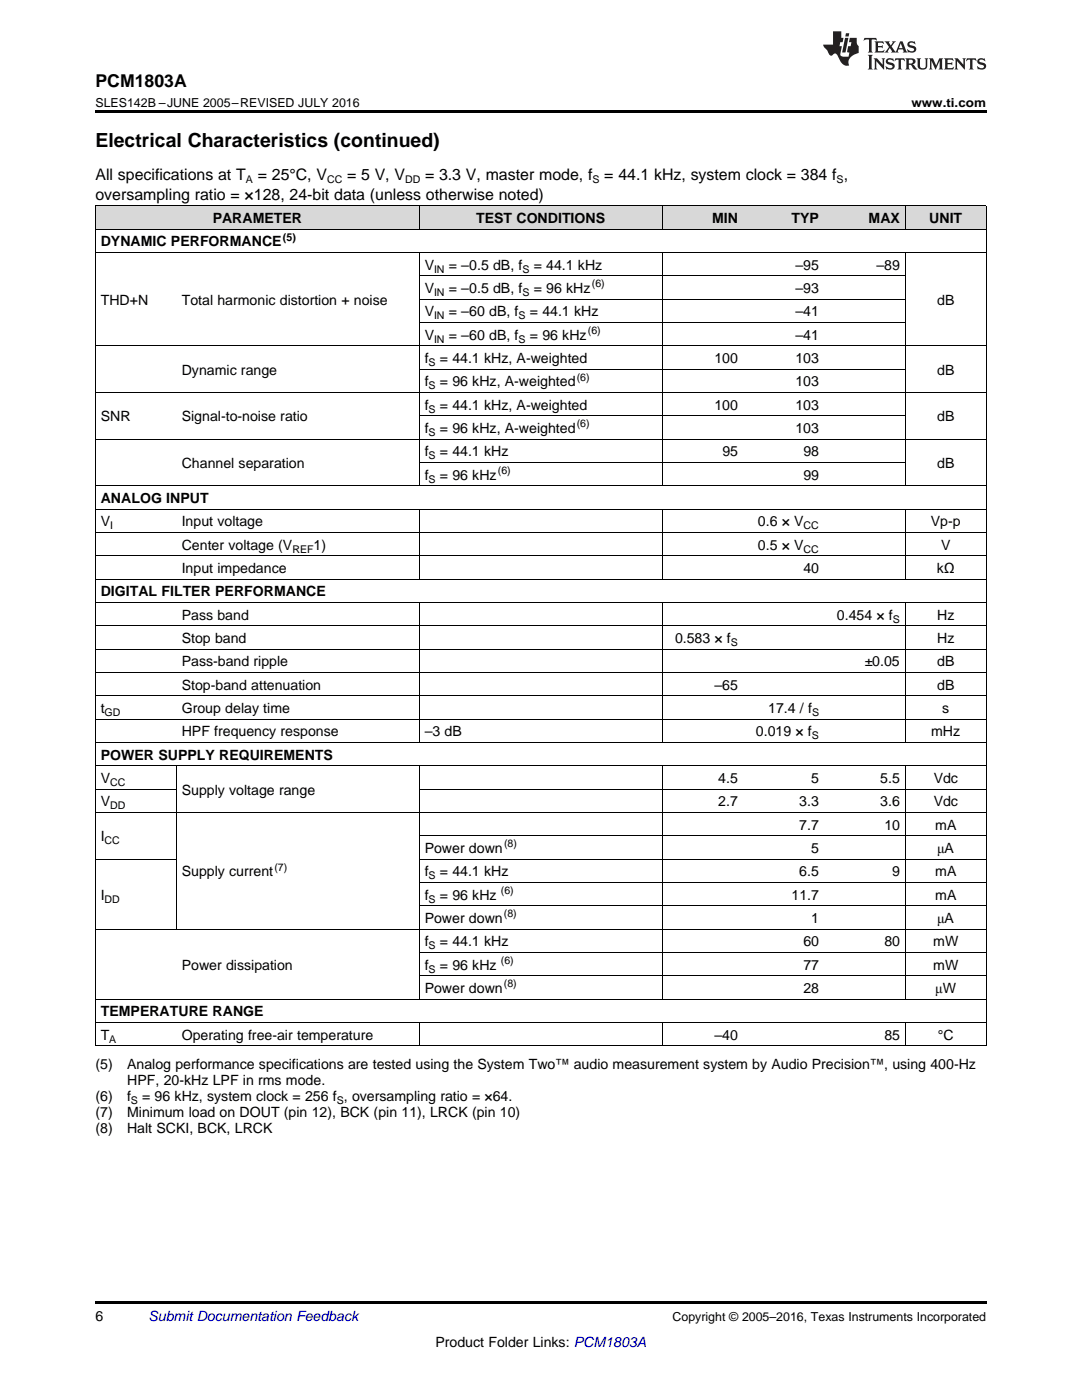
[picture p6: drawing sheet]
<svg xmlns="http://www.w3.org/2000/svg" width="216mm" height="279mm" viewBox="0 0 216 279" stroke-linecap="round" stroke-linejoin="round" font-family="sans-serif">
<defs><g id="words">
<text font-size="3.9" x="19" y="29.3">Electrical Characteristics (continued)</text>
<text font-size="3.5" x="19" y="17.3">PCM1803A</text>
<g font-size="3.2">
<text x="19" y="36">All specifications at T</text>
<text x="51.4" y="36">= 25°C, V</text>
<text x="69.3" y="36">= 5 V, V</text>
<text x="84.8" y="36">= 3.3 V, master mode, f</text>
<text x="120.6" y="36">= 44.1 kHz, system clock = 384 f ,</text>
<text x="19" y="39.9">oversampling ratio = ×128, 24-bit data (unless otherwise noted)</text>
</g>
<g font-size="2.8">
<text x="42.4" y="44.5">PARAMETER</text>
<text x="95" y="44.5">TEST CONDITIONS</text>
<text x="142.1" y="44.5">MIN</text>
<text x="157.9" y="44.5">TYP</text>
<text x="173.3" y="44.5">MAX</text>
<text x="185.4" y="44.5">UNIT</text>
<text x="20.1" y="49.2">DYNAMIC PERFORMANCE</text>
<text x="84.7" y="53.8">V</text>
<text x="89.6" y="53.8">= –0.5 dB, f</text>
<text x="106.5" y="53.8">= 44.1 kHz</text>
<text x="158.7" y="53.8">–95</text>
<text x="174.9" y="53.8">–89</text>
<text x="84.7" y="58.5">V</text>
<text x="89.6" y="58.5">= –0.5 dB, f</text>
<text x="106.5" y="58.5">= 96 kHz</text>
<text x="158.7" y="58.5">–93</text>
<text x="20.1" y="60.8">THD+N</text>
<text x="36.3" y="60.8">Total harmonic distortion + noise</text>
<text x="84.7" y="63.1">V</text>
<text x="89.6" y="63.1">= –60 dB, f</text>
<text x="105.7" y="63.1">= 44.1 kHz</text>
<text x="158.7" y="63.1">–41</text>
<text x="187" y="60.8">dB</text>
<text x="84.7" y="67.8">V</text>
<text x="89.6" y="67.8">= –60 dB, f</text>
<text x="105.7" y="67.8">= 96 kHz</text>
<text x="158.7" y="67.8">–41</text>
<text x="36.3" y="74.8">Dynamic range</text>
<text x="84.7" y="72.5">f</text>
<text x="84.7" y="77.1">f</text>
<text x="87.8" y="72.5">= 44.1 kHz, A-weighted</text>
<text x="87.8" y="77.1">= 96 kHz, A-weighted</text>
<text x="142.6" y="72.5">100</text>
<text x="158.7" y="72.5">103</text>
<text x="158.7" y="77.1">103</text>
<text x="187" y="74.8">dB</text>
<text x="84.7" y="81.8">f</text>
<text x="87.8" y="81.8">= 44.1 kHz, A-weighted</text>
<text x="142.6" y="81.8">100</text>
<text x="158.7" y="81.8">103</text>
<text x="20.1" y="84.1">SNR</text>
<text x="36.3" y="84.1">Signal-to-noise ratio</text>
<text x="84.7" y="86.4">f</text>
<text x="87.8" y="86.4">= 96 kHz, A-weighted</text>
<text x="158.7" y="86.4">103</text>
<text x="187" y="84.1">dB</text>
<text x="36.3" y="93.4">Channel separation</text>
<text x="84.7" y="91.1">f</text>
<text x="84.7" y="95.7">f</text>
<text x="87.8" y="91.1">= 44.1 kHz</text>
<text x="87.8" y="95.7">= 96 kHz</text>
<text x="144.1" y="91.1">95</text>
<text x="160.3" y="91.1">98</text>
<text x="160.3" y="95.7">99</text>
<text x="187" y="93.4">dB</text>
<text x="20.1" y="100.4">ANALOG INPUT</text>
<text x="20.1" y="105.1">V</text>
<text x="36.3" y="105.1">Input voltage</text>
<text x="151.2" y="105.1">0.6 × V</text>
<text x="185.7" y="105.1">Vp-p</text>
<text x="36.3" y="109.7">Center voltage (V</text>
<text x="62.6" y="109.7">1)</text>
<text x="151.2" y="109.7">0.5 × V</text>
<text x="187.8" y="109.7">V</text>
<text x="20.1" y="119">DIGITAL FILTER PERFORMANCE</text>
<text x="36.3" y="114.4">Input impedance</text>
<text x="160.3" y="114.4">40</text>
<text x="186.9" y="114.4">kΩ</text>
<text x="36.3" y="123.7">Pass band</text>
<text x="167" y="123.7">0.454 × f</text>
<text x="187" y="123.7">Hz</text>
<text x="36.3" y="128.3">Stop band</text>
<text x="134.7" y="128.3">0.583 × f</text>
<text x="187" y="128.3">Hz</text>
<text x="36.3" y="133">Pass-band ripple</text>
<text x="36.3" y="137.7">Stop-band attenuation</text>
<text x="142.6" y="137.7">–65</text>
<text x="172.5" y="133">±0.05</text>
<text x="187" y="133">dB</text>
<text x="187" y="137.7">dB</text>
<text x="20.1" y="142.3">t</text>
<text x="36.3" y="142.3">Group delay time</text>
<text x="153.3" y="142.3">17.4 / f</text>
<text x="188" y="142.3">s</text>
<text x="36.3" y="147">HPF frequency response</text>
<text x="84.7" y="147">–3 dB</text>
<text x="150.8" y="147">0.019 × f</text>
<text x="185.8" y="147">mHz</text>
<text x="20.1" y="151.6">POWER SUPPLY REQUIREMENTS</text>
<text x="20.1" y="156.3">V</text>
<text x="20.1" y="160.9">V</text>
<text x="36.3" y="158.6">Supply voltage range</text>
<text x="143.3" y="156.3">4.5</text>
<text x="143.3" y="160.9">2.7</text>
<text x="159.5" y="160.9">3.3</text>
<text x="161.9" y="156.3">5</text>
<text x="175.6" y="156.3">5.5</text>
<text x="175.6" y="160.9">3.6</text>
<text x="186.3" y="156.3">Vdc</text>
<text x="186.3" y="160.9">Vdc</text>
<text x="20.1" y="167.9">I</text>
<text x="159.5" y="165.6">7.7</text>
<text x="176.5" y="165.6">10</text>
<text x="186.6" y="165.6">mA</text>
<text x="84.7" y="170.3">Power down</text>
<text x="161.9" y="170.3">5</text>
<text x="187" y="170.3">μA</text>
<text x="20.1" y="179.6">I</text>
<text x="36.3" y="174.9">Supply current</text>
<text x="84.7" y="174.9">f</text>
<text x="84.7" y="179.6">f</text>
<text x="87.8" y="174.9">= 44.1 kHz</text>
<text x="87.8" y="179.6">= 96 kHz</text>
<text x="157.9" y="179.6">11.7</text>
<text x="159.5" y="174.9">6.5</text>
<text x="178" y="174.9">9</text>
<text x="186.6" y="174.9">mA</text>
<text x="186.6" y="179.6">mA</text>
<text x="84.7" y="184.2">Power down</text>
<text x="161.9" y="184.2">1</text>
<text x="187" y="184.2">μA</text>
<text x="84.7" y="188.9">f</text>
<text x="87.8" y="188.9">= 44.1 kHz</text>
<text x="160.3" y="188.9">60</text>
<text x="176.5" y="188.9">80</text>
<text x="186.2" y="188.9">mW</text>
<text x="36.3" y="193.5">Power dissipation</text>
<text x="84.7" y="193.5">f</text>
<text x="87.8" y="193.5">= 96 kHz</text>
<text x="160.3" y="193.5">77</text>
<text x="186.2" y="193.5">mW</text>
<text x="20.1" y="202.8">TEMPERATURE RANGE</text>
<text x="84.7" y="198.2">Power down</text>
<text x="160.3" y="198.2">28</text>
<text x="186.6" y="198.2">μW</text>
<text x="20.1" y="207.5">T</text>
<text x="36.3" y="207.5">Operating free-air temperature</text>
<text x="142.6" y="207.5">–40</text>
<text x="176.5" y="207.5">85</text>
<text x="187.1" y="207.5">°C</text>
<text x="19" y="213.4">(5)</text>
<text x="25.4" y="213.4">Analog performance specifications are tested using the System Two™ audio measurement system by Audio Precision™, using 400-Hz</text>
<text x="19" y="219.7">(6)</text>
<text x="25.4" y="219.7">f</text>
<text x="25.4" y="216.5">HPF, 20-kHz LPF in rms mode.</text>
<text x="28.4" y="219.7">= 96 kHz, system clock = 256 f , oversampling ratio = ×64.</text>
<text x="19" y="222.9">(7)</text>
<text x="19" y="226.1">(8)</text>
<text x="25.4" y="222.9">Minimum load on DOUT (pin 12), BCK (pin 11), LRCK (pin 10)</text>
<text x="25.4" y="226.1">Halt SCKI, BCK, LRCK</text>
<text x="19" y="263.6">6</text>
<text x="86.9" y="268.9">Product Folder Links: PCM1803A</text>
</g>
<text font-size="2.8" fill="#0000c8" x="29.6" y="263.6">Submit Documentation Feedback</text>
<g font-size="2.5">
<text x="19" y="21.4">SLES142B –JUNE 2005–REVISED JULY 2016</text>
<text x="181.9" y="21.4">www.ti.com</text>
<text x="134.2" y="263.6">Copyright © 2005–2016, Texas Instruments Incorporated</text>
</g>
<g font-size="2.1">
<text x="49.1" y="36.6">A</text>
<text x="65.3" y="36.6">CC</text>
<text x="80.8" y="36.6">DD</text>
<text x="118.2" y="36.6">S</text>
<text x="166.9" y="36.6">S</text>
<text x="56.5" y="48">(5)</text>
<text x="86.6" y="54.4">IN</text>
<text x="86.6" y="59.1">IN</text>
<text x="104.2" y="54.4">S</text>
<text x="104.2" y="59.1">S</text>
<text x="118.1" y="57.4">(6)</text>
<text x="86.6" y="63.7">IN</text>
<text x="103.5" y="63.7">S</text>
<text x="86.6" y="68.4">IN</text>
<text x="103.5" y="68.4">S</text>
<text x="117.3" y="66.7">(6)</text>
<text x="85.5" y="73">S</text>
<text x="85.5" y="77.7">S</text>
<text x="115.1" y="76">(6)</text>
<text x="85.5" y="82.3">S</text>
<text x="85.5" y="87">S</text>
<text x="115.1" y="85.3">(6)</text>
<text x="85.5" y="91.7">S</text>
<text x="99.3" y="94.6">(6)</text>
<text x="85.5" y="96.3">S</text>
<text x="22" y="105.6">I</text>
<text x="160.3" y="105.6">CC</text>
<text x="58.3" y="110.3">REF</text>
<text x="160.3" y="110.3">CC</text>
<text x="178.2" y="124.2">S</text>
<text x="145.8" y="128.9">S</text>
<text x="20.9" y="142.9">GD</text>
<text x="162" y="142.9">S</text>
<text x="162" y="147.5">S</text>
<text x="22" y="156.8">CC</text>
<text x="22" y="161.5">DD</text>
<text x="20.9" y="168.5">CC</text>
<text x="54.8" y="173.8">(7)</text>
<text x="100.6" y="169.1">(8)</text>
<text x="85.5" y="175.5">S</text>
<text x="99.9" y="178.4">(6)</text>
<text x="20.9" y="180.1">DD</text>
<text x="85.5" y="180.1">S</text>
<text x="100.5" y="183.1">(8)</text>
<text x="85.5" y="189.4">S</text>
<text x="85.5" y="194.1">S</text>
<text x="99.9" y="192.4">(6)</text>
<text x="100.5" y="197.1">(8)</text>
<text x="21.8" y="208.1">A</text>
<text x="26.1" y="220.3">S</text>
<text x="67.2" y="220.3">S</text>
</g>
</g></defs>
<g fill="#d8d8d8">
<path d="M19 41.1h16.2v4.7h-16.2z"/>
<path d="M35.2 41.1h48.5v4.7h-48.5z"/>
<path d="M83.7 41.1h48.5v4.7h-48.5z"/>
<path d="M132.2 41.1h16.1v4.7h-16.1z"/>
<path d="M148.3 41.1h16.2v4.7h-16.2z"/>
<path d="M164.5 41.1h16.2v4.7h-16.2z"/>
<path d="M180.7 41.1h16.1v4.7h-16.1z"/>
</g>
<path d="M19 22h177.8v.5h-177.8zM19 259.7h177.8v.5h-177.8z" fill="#000"/>
<g fill="none" stroke="#000" stroke-width=".2">
<path d="M19 50.4h177.8M19 45.7h177.8M19 41.1h177.8M19.1 41.1v167.7M83.6 41.1v4.7M83.6 50.4v46.6M83.7 59.7h97M83.7 55.1h97M132.1 41.1v4.7M132.1 50.4v46.6M180.6 41.1v4.7M180.6 50.4v46.6"/>
<path d="M196.8 41.1v167.7M19 78.3h177.8M19 69h177.8M83.7 73.7h97M83.7 64.4h97M19 97h177.8M19 87.6h177.8M83.7 92.3h97M83.7 83h97M19 115.6h177.8M19 110.9h177.8M19 106.3h177.8"/>
<path d="M19 101.6h177.8M83.6 101.7v13.9M132.1 101.7v13.9M180.6 101.7v13.9M19 138.9h177.8M19 134.2h177.8M19 129.6h177.8M19 124.9h177.8M19 120.2h177.8M83.6 120.3v27.9M132.1 120.3v27.9M180.6 120.3v27.9"/>
<path d="M19 157.5h16.2M19 152.8h177.8M19 148.2h177.8M19 143.5h177.8M35.2 152.9v32.6M83.6 152.9v46.6M83.7 157.5h113.1M132.1 152.9v46.6M180.6 152.9v46.6M19 171.5h16.2M19 162.2h177.8M83.7 176.1h113.1"/>
<path d="M83.7 171.5h113.1M83.7 166.8h113.1M19 199.4h177.8M19 185.4h177.8M83.7 194.8h113.1M83.7 190.1h113.1M83.7 180.8h113.1M19 208.7h177.8M19 204.1h177.8M83.6 204.1v4.7M132.1 204.1v4.7M180.6 204.1v4.7"/>
</g>
<g fill="#231f20">
<path d="M172.5 7.6l-.1 .5 .4-.2h.6v.1v2.1l-.2 .4h.9l-.2-.4v-2.1l.1-.1h.5l.5 .2-.2-.5zM174.5 8.3l.2 .3v1.5l-.2 .4h1.8l.2-.6a1.04 1.04 0 0 1-1.3 .2v-.7h.6l.3 .2v-.6l-.3 .2h-.6v-.6l.8-.1 .4 .3-.2-.5zM176.5 8.3l.9 1.1-.9 1.1h.8l-.2-.2 .4-.7 .5 .7-.2 .2h1.5l-.2-.2 .2-.4h.9l.1 .4-.2 .2h1l-.3-.3-.7-1.9h-.5l-.9 2-.8-1 .9-1h-.8l.1 .3-.4 .5-.3-.6 .1-.2zM179.7 8.6l.4 1h-.7zM181.3 8.4a.63 .63 0 0 0-.2 .7 .63 .63 0 0 0 .6 .4l.6 .2 .1 .2a.75 .75 0 0 1-.7 .4 .75 .75 0 0 1-.6-.5l.1 .7 .1-.1a1.11 1.11 0 0 0 1.5-.6 1.13 1.13 0 0 0-1.2-.8l-.1-.4a1.04 1.04 0 0 1 1.2 .2l-.2-.5-.2 .1-.4-.2zM173.2 10.9l.2 .4v2.2l-.2 .4h1l-.3-.4v-2.2l.3-.4zM174.3 11.6l.3 .4v1.5l-.3 .4h.8l-.2-.4v-1.3l1.5 1.7v-1.9l.2-.4h-.7l.2 .4v.9l-1.1-1.3zM177 11.8a.62 .62 0 0 0-.2 .7 .62 .62 0 0 0 .6 .4l.6 .1 .1 .3a.76 .76 0 0 1-.7 .3 .76 .76 0 0 1-.7-.4l.2 .7 .1-.1a1.11 1.11 0 0 0 1.5-.6 1.13 1.13 0 0 0-1.2-.8l-.1-.4a1.04 1.04 0 0 1 1.2 .2l-.2-.6-.2 .1-.5-.1zM178.7 11.6l-.2 .6a.61 .61 0 0 1 .8-.3v1.6l-.2 .4h.9l-.2-.4v-1.6a.63 .63 0 0 1 .7 .3l-.1-.6zM180.6 11.6l.3 .4v1.5l-.3 .4h1l-.2-.2-.1-.8 .6 .2a.76 .76 0 0 0 1.2 .7l-1-1a.58 .58 0 0 0 .6-.5 .58 .58 0 0 0-.5-.6zM181.4 11.9h.1a.45 .45 0 0 1 .5 .1 .45 .45 0 0 1 .1 .5l-.8 .2zM182.9 11.6l.2 .2a2.17 2.17 0 0 0 .3 1.9 .99 .99 0 0 0 1.6-.6v-1.1l.2-.4h-.7l.2 .2a1.92 1.92 0 0 1-.2 1.8 .6 .6 0 0 1-.9-.5v-1.1l.2-.4zM185.4 11.6l.2 .4v1.5l-.2 .4h.7l-.2-.4v-1.4l.8 1.8 .8-1.8v1.4l-.2 .4h.9l-.2-.4v-1.5l.2-.4h-.8l-.6 1.5-.6-1.5zM188.4 11.6l.2 .4v1.5l-.2 .4h1.8l.1-.6a1.04 1.04 0 0 1-1.2 .1v-.6h.5l.4 .2v-.6l-.4 .2h-.5v-.7h.8l.3 .3-.1-.6zM190.5 11.6l.2 .4v1.5l-.2 .4h.7l-.2-.4v-1.3l1.5 1.7v-1.9l.2-.4h-.7l.2 .4v.9l-1.1-1.3zM192.9 11.6l-.1 .6a.61 .61 0 0 1 .7-.3l.1 1.6-.3 .4h1l-.3-.4 .1-1.6a.63 .63 0 0 1 .7 .3l-.1-.6zM195.2 11.8a.62 .62 0 0 0-.2 .7 .62 .62 0 0 0 .6 .4l.6 .1 .1 .3a.76 .76 0 0 1-.7 .3 .76 .76 0 0 1-.6-.4l.1 .7 .1-.1a1.11 1.11 0 0 0 1.6-.6 1.13 1.13 0 0 0-1.3-.8l-.1-.4a1.04 1.04 0 0 1 1.2 .2l-.1-.6-.2 .1-.5-.1z"/>
<path d="M166.2 6.3v2.6h-1.9v.4l.8 .9a.91 .91 0 0 0 1 .8 .56 .56 0 0 1 .5-.3 .56 .56 0 0 1 .5 .3l.4 .8a1.53 1.53 0 0 0 1.9 1.2 1.54 1.54 0 0 1 1-2.1l.9-.3v-1.4a1.52 1.52 0 0 1-.4-1.6h-1.3l-.2 .8h.5l-.2 .8h-.5l-.1 1v.2l.4 .1-.2 .8a1.93 1.93 0 0 1-1.6-.3l.3-1.8h-.5l.2-.8h.4l.2-.8h-.4v-1.3zM168.6 7.6l-.6 2.9h.7l.6-2.9zM168.8 6.6l-.1 .7h.6l.2-.7z"/>
</g>
<use href="#words"/>
</svg>
